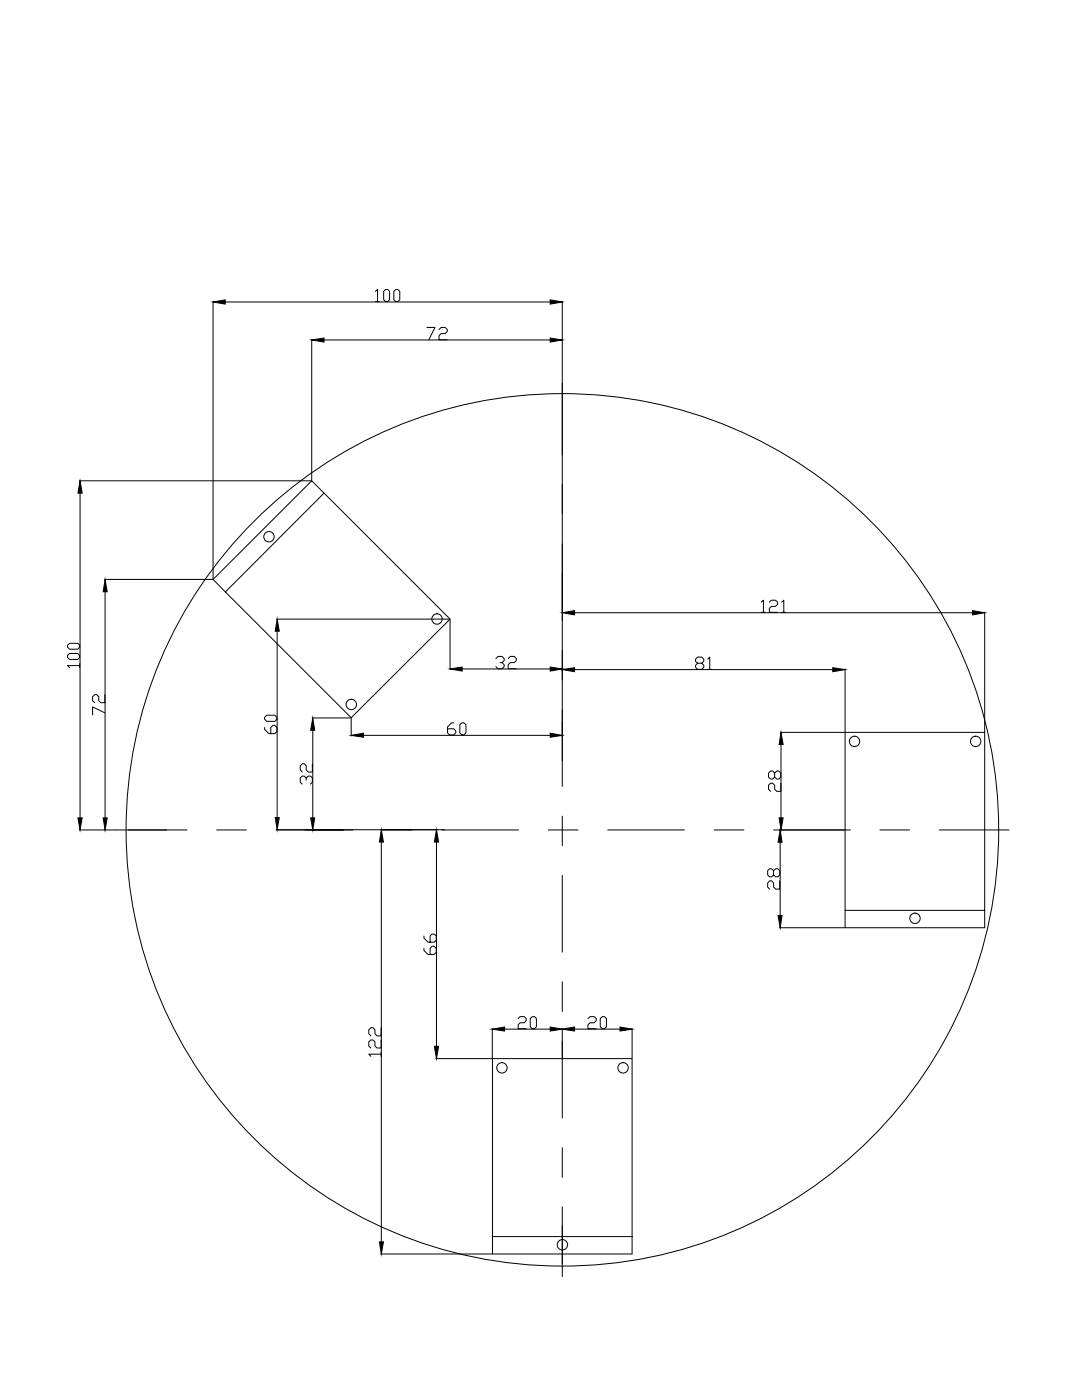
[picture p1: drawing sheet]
<svg xmlns="http://www.w3.org/2000/svg" width="216mm" height="279mm" viewBox="0 0 216 279" stroke-linecap="round" stroke-linejoin="round" font-family="sans-serif">
<!-- layer: 1 -->
<g fill="none" stroke="#000" stroke-width=".2">
<path d="M112.2 76.5v14.3M64.7 98.4l-2.5-2.4-19.7 19.6 2.5 2.5 19.7-19.7 25.1 25.2-19.7 19.6-25.1-25.1M112.2 96.7v5.9M112.2 108.5v15.4M112.2 129.8v5.9M112.2 141.6v15.4M168.6 146.2h27.9v35.5h-27.9zM23 165.6h14.3M43.2 165.6h6M55.1 165.6h15.3M76.3 165.6h6M88.2 165.6h15.3"/>
<path d="M109.4 165.6h5.9M112.2 162.9v5.9M112.2 174.7v15.3M121.3 165.6h15.3M142.5 165.6h5.9M154.4 165.6h15.3M175.6 165.6h5.9M187.4 165.6h14M112.2 195.9v6M168.6 181.7v3.5h27.9v-3.5M98.3 211.3h27.8v35.5h-27.8zM112.2 207.8v15.3"/>
<path d="M112.2 229.1v5.9M98.3 246.8v3.5h27.8v-3.5M112.2 240.9v13.9"/>
<circle cx="53.7" cy="107.1" r="1.04"/>
<circle cx="87.2" cy="123.5" r="1.04"/>
<circle cx="70.1" cy="140.6" r="1.04"/>
<circle cx="170.5" cy="148" r="1.04"/>
<circle cx="194.7" cy="148" r="1.04"/>
<circle cx="112.2" cy="165.6" r="87.1"/>
<circle cx="182.6" cy="183.3" r="1.04"/>
<circle cx="100.2" cy="213.1" r="1.04"/>
<circle cx="124.3" cy="213.1" r="1.04"/>
<circle cx="112.2" cy="248.4" r="1.04"/>
</g>
<!-- layer: 0 -->
<g fill="none" stroke="#000" stroke-width=".2">
<path d="M74.9 58.2l.4-.4v2.4M76.6 58.2l.3-.4h.5l.3 .4v1.6l-.3 .4h-.5l-.3-.4zM79 57.8h.4l.4 .4v1.6l-.4 .4h-.4l-.4-.4v-1.6zM42.5 60.1v55.5M44.9 60.3h64.9M62.2 67.7v28.2M64.7 67.8h45.1M74.9 60.2h.8M85.2 65.3h1.6l-1.2 2.5M87.6 65.8l.4-.5h.8l.5 .5v.4l-.5 .4h-.8l-.4 .4v.8h1.7M112.2 60.1v86.8M15.8 96h46.4"/>
<path d="M16 98.4v64.8M20.8 115.6h21.7M21 118.1v45.1M13.5 130.8l.4-.4h1.6l.4 .4v.4l-.4 .4h-1.6l-.4-.4zM13.5 128.8l.4-.4h1.6l.4 .4v.4l-.4 .4h-1.6l-.4-.4zM15.9 132.8h-2.4l.4 .5M15.9 132.4v.9M20.9 138.6v1.6h-.8l-.4-.3v-.8l-.4-.5h-.4l-.4 .5v.8l.4 .3M55.2 123.6h34.6M55.3 126v37.2M89.8 123.6v10M92.2 133.5h17.6"/>
<path d="M98.9 131.4l.5-.4h.8l.4 .4v.5l-.4 .3h-.4M100.2 132.2l.4 .5v.3l-.4 .5h-.8l-.5-.5M101.4 131.4l.4-.4h.8l.4 .4v.5l-.4 .3h-.8l-.4 .5v.8h1.6M114.7 122.3h79.4M114.7 133.6h51.5M139.2 132.4l-.4-.4v-.4l.4-.5h.8l.4 .5v.4l-.4 .4h-.8l-.4 .4v.4l.4 .4h.8l.4-.4v-.4l-.4-.4M141.2 131.6l.4-.5v2.5M141.2 133.6h.8M151.9 120.2l.4-.4v2.4M151.9 122.2h.8M153.5 120.2l.4-.4h.8l.5 .4v.4l-.5 .4h-.8l-.4 .4v.8h1.7M156 120.2l.4-.4v2.4"/>
<path d="M156 122.2h.8M168.6 133.5v12.6M196.5 122.2v23.9M20.9 142.3l-2.4-1.2v1.6M52.8 145.2v.4l.9 .8h1.1l.5-.4v-.8l-.5-.4h-.3l-.5 .4v1.2M52.8 143.2l.4-.5h1.6l.5 .5v.3l-.5 .5h-1.6l-.4-.5zM61.1 155.7v-.4l-.4-.4h-.4l-.4 .4v.8l.4 .4M61.1 155.3l.4-.4h.4l.4 .4v.8l-.4 .4M62.3 143.3h7.7M62.3 152.4v1.7h-.8l-.4-.4v-.8l-.4-.5h-.4l-.4 .5v.8l.4 .4M62.4 145.7v17.5M70.1 143.3v3.6"/>
<path d="M72.5 146.8h37.3M90.5 144.3h-.4l-.8 .8v1.1l.4 .5h.8l.4-.5v-.3l-.4-.5h-1.2M91.8 144.6l.4-.3h.4l.4 .3v1.6l-.4 .5h-.4l-.4-.5zM154.6 154.3l.4-.4h.4l.4 .4v.8l-.4 .4h-.4l-.4-.4v-.8l-.4-.4h-.4l-.5 .4v.8l.5 .4h.4l.4-.4M155.7 146.2h12.9M155.8 156.3v1.6h-.8l-.4-.4v-.8l-.4-.4h-.4l-.5 .4v.8l.5 .4M155.8 148.6v14.6M15.8 165.6h7.2M55.2 165.6h33.5M76.1 168v79.8M87.1 168v40.8M154.4 173.8l.4-.4h.4l.4 .4v.8l-.4 .4h-.4l-.4-.4v-.8l-.4-.4h-.4l-.4 .4v.8l.4 .4h.4l.4-.4"/>
<path d="M155.5 165.6h13.1M155.6 175.8v1.6h-.8l-.4-.4v-.8l-.4-.4h-.4l-.4 .4v.8l.4 .4M155.7 168.1v14.6M84.6 189.3v.4l.8 .8h1.2l.5-.4v-.8l-.5-.5h-.4l-.4 .5v1.2M84.6 186.8v.4l.8 .8h1.2l.5-.4v-.8l-.5-.4h-.4l-.4 .4v1.2M155.5 185.2h13.1M76 210.4h-2.4l.4 .4M76 207.5v1.7h-.8l-.4-.4v-.9l-.4-.4h-.4l-.4 .4v.9l.4 .4M76 205.1v1.6h-.8l-.4-.4v-.8l-.4-.4h-.4l-.4 .4v.8l.4 .4M76 210v.8M87 211.3h11.2M98.2 205.3v5.9"/>
<path d="M100.7 205.4h9.1M103.4 203.3l.4-.4h.8l.4 .4v.4l-.4 .4h-.8l-.4 .4v.8h1.6M105.8 203.3l.4-.4h.5l.3 .4v1.6l-.3 .4h-.5l-.4-.4zM112.2 205.3v5.9M114.7 205.4h9M117.3 203.3l.4-.4h.8l.5 .4v.4l-.5 .4h-.8l-.4 .4v.8h1.7M119.8 203.3l.4-.4h.4l.4 .4v1.6l-.4 .4h-.4l-.4-.4zM126.1 205.3v5.9M76 250.3h22.2"/>
</g>
<g fill="#000" stroke="#000" stroke-width=".2">
<path d="M42.5 60.3l2.4-.5v.9zM109.8 59.8l2.4 .5-2.4 .4zM62.2 67.8l2.5-.3v.8zM109.8 67.5l2.4 .3-2.4 .5zM16 96l.4 2.4h-.8zM21 115.6l.4 2.5h-.8zM55.3 123.6l.4 2.4h-.8zM89.8 133.5l2.4-.4v.8zM109.8 133.1l2.4 .4-2.4 .4zM112.2 122.3l2.5-.4v.8zM112.2 133.6l2.5-.3v.8zM166.2 133.3l2.4 .3-2.4 .5z"/>
<path d="M194.1 121.9l2.4 .4-2.4 .4zM62.4 143.3l.4 2.4h-.8zM70.1 146.8l2.4-.5v.8zM109.8 146.3l2.4 .5-2.4 .3zM155.8 146.2l.5 2.4h-.8zM15.6 163.2h.8l-.4 2.4zM20.6 163.2h.8l-.4 2.4zM54.9 163.2h.8l-.4 2.4zM62 163.2h.8l-.4 2.4zM76.1 165.6l.4 2.4h-.8zM87.1 165.6l.4 2.4h-.8zM155.7 165.6l.4 2.5h-.8z"/>
<path d="M155.5 163.2h.8l-.5 2.4zM155.3 182.7h.8l-.4 2.5zM86.7 208.8h.8l-.4 2.5zM98.2 205.4l2.5-.4v.8zM109.8 205l2.4 .4-2.4 .4zM112.2 205.4l2.5-.4v.8zM123.7 205l2.4 .4-2.4 .4zM75.7 247.8h.8l-.4 2.5z"/>
</g>
</svg>
